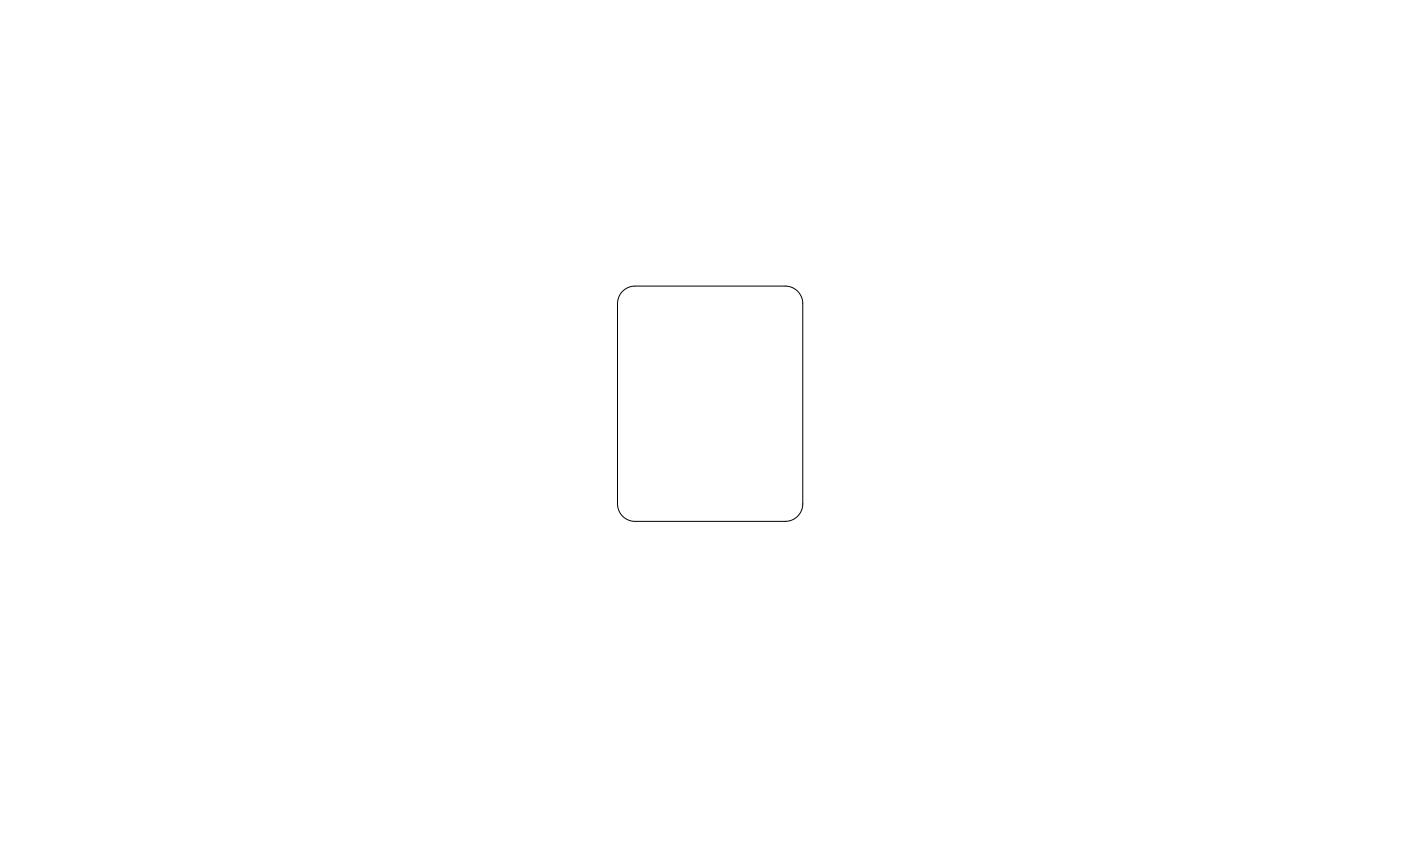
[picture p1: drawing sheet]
<svg xmlns="http://www.w3.org/2000/svg" width="356mm" height="216mm" viewBox="0 0 356 216" stroke-linecap="round" stroke-linejoin="round" font-family="sans-serif">
<path d="M158 73.9a4.4 4.4 0 0 1 3.2-1.3h38.1a4.4 4.4 0 0 1 4.5 4.4v50.8a4.4 4.4 0 0 1-4.5 4.5h-38.1a4.4 4.4 0 0 1-4.5-4.5v-50.8a4.4 4.4 0 0 1 1.3-3.1z" fill="none" stroke="#000" stroke-width=".25"/>
</svg>
